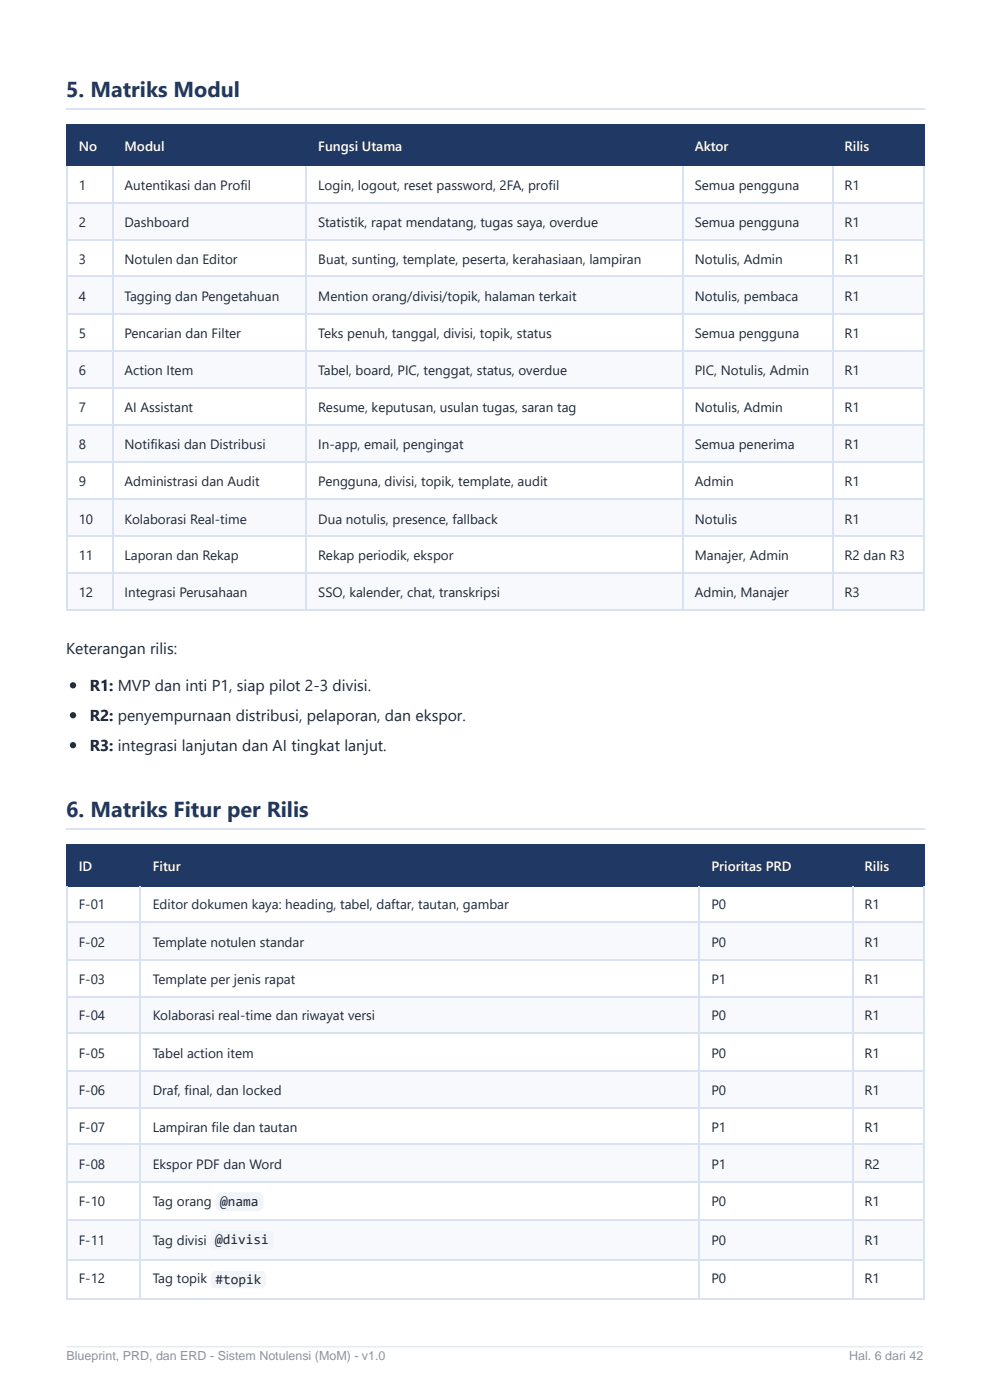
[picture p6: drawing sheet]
<svg xmlns="http://www.w3.org/2000/svg" width="210mm" height="297mm" viewBox="0 0 210 297" stroke-linecap="round" stroke-linejoin="round" font-family="sans-serif">
<defs><g id="words">
<g font-size="4.6" fill="#1f3864">
<text x="14" y="20.6">5. Matriks Modul</text>
<text x="14" y="173.3">6. Matriks Fitur per Rilis</text>
</g>
<text font-size="3.3" fill="#1f2937" x="14" y="138.6">Keterangan rilis:</text>
<g font-size="3.3" fill="#111827">
<text x="19" y="146.6">R1: MVP dan inti P1, siap pilot 2-3 divisi.</text>
<text x="19" y="152.9">R2: penyempurnaan distribusi, pelaporan, dan ekspor.</text>
<text x="19" y="159.3">R3: integrasi lanjutan dan AI tingkat lanjut.</text>
</g>
<g font-size="2.9" fill="#fff">
<text x="16.7" y="32">No</text>
<text x="26.4" y="32">Modul</text>
<text x="67.5" y="32">Fungsi Utama</text>
<text x="147.3" y="32">Aktor</text>
<text x="179.1" y="32">Rilis</text>
<text x="16.7" y="184.7">ID</text>
<text x="32.4" y="184.7">Fitur</text>
<text x="150.8" y="184.7">Prioritas PRD</text>
<text x="183.3" y="184.7">Rilis</text>
</g>
<g font-size="2.9" fill="#1f2937">
<text x="16.7" y="40.2">1</text>
<text x="26.4" y="40.2">Autentikasi dan Profil</text>
<text x="67.5" y="40.2">Login, logout, reset password, 2FA, profil</text>
<text x="147.3" y="40.2">Semua pengguna</text>
<text x="179.1" y="40.2">R1</text>
<text x="16.7" y="48.2">2</text>
<text x="26.4" y="48.2">Dashboard</text>
<text x="67.5" y="48.2">Statistik, rapat mendatang, tugas saya, overdue</text>
<text x="147.3" y="48.2">Semua pengguna</text>
<text x="179.1" y="48.2">R1</text>
<text x="16.7" y="56.1">3</text>
<text x="26.4" y="56.1">Notulen dan Editor</text>
<text x="67.5" y="56.1">Buat, sunting, template, peserta, kerahasiaan, lampiran</text>
<text x="147.3" y="56.1">Notulis, Admin</text>
<text x="179.1" y="56.1">R1</text>
<text x="16.7" y="63.8">4</text>
<text x="26.4" y="63.8">Tagging dan Pengetahuan</text>
<text x="67.5" y="63.8">Mention orang/divisi/topik, halaman terkait</text>
<text x="147.3" y="63.8">Notulis, pembaca</text>
<text x="179.1" y="63.8">R1</text>
<text x="16.7" y="71.7">5</text>
<text x="26.4" y="71.7">Pencarian dan Filter</text>
<text x="67.5" y="71.7">Teks penuh, tanggal, divisi, topik, status</text>
<text x="147.3" y="71.7">Semua pengguna</text>
<text x="179.1" y="71.7">R1</text>
<text x="16.7" y="79.6">6</text>
<text x="26.4" y="79.6">Action Item</text>
<text x="67.5" y="79.6">Tabel, board, PIC, tenggat, status, overdue</text>
<text x="147.3" y="79.6">PIC, Notulis, Admin</text>
<text x="179.1" y="79.6">R1</text>
<text x="16.7" y="87.3">7</text>
<text x="26.4" y="87.3">AI Assistant</text>
<text x="67.5" y="87.3">Resume, keputusan, usulan tugas, saran tag</text>
<text x="147.3" y="87.3">Notulis, Admin</text>
<text x="179.1" y="87.3">R1</text>
<text x="16.7" y="95.3">8</text>
<text x="26.4" y="95.3">Notifikasi dan Distribusi</text>
<text x="67.5" y="95.3">In-app, email, pengingat</text>
<text x="147.3" y="95.3">Semua penerima</text>
<text x="179.1" y="95.3">R1</text>
<text x="16.7" y="103.2">9</text>
<text x="26.4" y="103.2">Administrasi dan Audit</text>
<text x="67.5" y="103.2">Pengguna, divisi, topik, template, audit</text>
<text x="147.3" y="103.2">Admin</text>
<text x="179.1" y="103.2">R1</text>
<text x="16.7" y="111.1">10</text>
<text x="26.4" y="111.1">Kolaborasi Real-time</text>
<text x="67.5" y="111.1">Dua notulis, presence, fallback</text>
<text x="147.3" y="111.1">Notulis</text>
<text x="179.1" y="111.1">R1</text>
<text x="16.7" y="118.8">11</text>
<text x="26.4" y="118.8">Laporan dan Rekap</text>
<text x="67.5" y="118.8">Rekap periodik, ekspor</text>
<text x="147.3" y="118.8">Manajer, Admin</text>
<text x="179.1" y="118.8">R2 dan R3</text>
<text x="16.7" y="126.7">12</text>
<text x="26.4" y="126.7">Integrasi Perusahaan</text>
<text x="67.5" y="126.7">SSO, kalender, chat, transkripsi</text>
<text x="147.3" y="126.7">Admin, Manajer</text>
<text x="179.1" y="126.7">R3</text>
<text x="16.7" y="192.9">F-01</text>
<text x="32.4" y="192.9">Editor dokumen kaya: heading, tabel, daftar, tautan, gambar</text>
<text x="150.8" y="192.9">P0</text>
<text x="183.3" y="192.9">R1</text>
<text x="16.7" y="200.8">F-02</text>
<text x="32.4" y="200.8">Template notulen standar</text>
<text x="150.8" y="200.8">P0</text>
<text x="183.3" y="200.8">R1</text>
<text x="16.7" y="208.8">F-03</text>
<text x="32.4" y="208.8">Template per jenis rapat</text>
<text x="150.8" y="208.8">P1</text>
<text x="183.3" y="208.8">R1</text>
<text x="16.7" y="216.4">F-04</text>
<text x="32.4" y="216.4">Kolaborasi real-time dan riwayat versi</text>
<text x="150.8" y="216.4">P0</text>
<text x="183.3" y="216.4">R1</text>
<text x="16.7" y="224.4">F-05</text>
<text x="32.4" y="224.4">Tabel action item</text>
<text x="150.8" y="224.4">P0</text>
<text x="183.3" y="224.4">R1</text>
<text x="16.7" y="232.3">F-06</text>
<text x="32.4" y="232.3">Draf, final, dan locked</text>
<text x="150.8" y="232.3">P0</text>
<text x="183.3" y="232.3">R1</text>
<text x="16.7" y="240.2">F-07</text>
<text x="32.4" y="240.2">Lampiran file dan tautan</text>
<text x="150.8" y="240.2">P1</text>
<text x="183.3" y="240.2">R1</text>
<text x="16.7" y="247.9">F-08</text>
<text x="32.4" y="247.9">Ekspor PDF dan Word</text>
<text x="150.8" y="247.9">P1</text>
<text x="183.3" y="247.9">R2</text>
<text x="16.7" y="255.9">F-10</text>
<text x="32.4" y="255.9">Tag orang @nama</text>
<text x="150.8" y="255.9">P0</text>
<text x="183.3" y="255.9">R1</text>
<text x="16.7" y="264.1">F-11</text>
<text x="32.4" y="264.1">Tag divisi @divisi</text>
<text x="150.8" y="264.1">P0</text>
<text x="183.3" y="264.1">R1</text>
<text x="16.7" y="272.3">F-12</text>
<text x="32.4" y="272.3">Tag topik #topik</text>
<text x="150.8" y="272.3">P0</text>
<text x="183.3" y="272.3">R1</text>
</g>
<g font-size="2.6" fill="#8c949e">
<text x="14.1" y="288.5">Blueprint, PRD, dan ERD - Sistem Notulensi (MoM) - v1.0</text>
<text x="180" y="288.5">Hal. 6 dari 42</text>
</g>
</g></defs>
<path d="M14 23.2h182.1" fill="none" stroke="#dbe3f0" stroke-width=".26"/>
<g fill="#1f3864">
<path d="M14.3 26.5h9.5v8.7h-9.5z"/>
<path d="M23.8 26.5h41.3v8.7h-41.3z"/>
<path d="M65.1 26.5h79.6v8.7h-79.6z"/>
<path d="M144.7 26.5h31.8v8.7h-31.8z"/>
<path d="M176.5 26.5h19.6v8.7h-19.6z"/>
</g>
<g fill="#f7f9fc">
<path d="M14.3 43.1h9.5v7.7h-9.5z"/>
<path d="M23.8 43.1h41.3v7.7h-41.3z"/>
<path d="M65.1 43.1h79.6v7.7h-79.6z"/>
<path d="M144.7 43.1h31.8v7.7h-31.8z"/>
<path d="M176.5 43.1h19.6v7.7h-19.6z"/>
<path d="M14.3 58.7h9.5v8h-9.5z"/>
<path d="M23.8 58.7h41.3v8h-41.3z"/>
<path d="M65.1 58.7h79.6v8h-79.6z"/>
<path d="M144.7 58.7h31.8v8h-31.8z"/>
<path d="M176.5 58.7h19.6v8h-19.6z"/>
<path d="M14.3 74.3h9.5v8h-9.5z"/>
<path d="M23.8 74.3h41.3v8h-41.3z"/>
<path d="M65.1 74.3h79.6v8h-79.6z"/>
<path d="M144.7 74.3h31.8v8h-31.8z"/>
<path d="M176.5 74.3h19.6v8h-19.6z"/>
<path d="M14.3 90.2h9.5v8h-9.5z"/>
<path d="M23.8 90.2h41.3v8h-41.3z"/>
<path d="M65.1 90.2h79.6v8h-79.6z"/>
<path d="M144.7 90.2h31.8v8h-31.8z"/>
<path d="M176.5 90.2h19.6v8h-19.6z"/>
<path d="M14.3 105.8h9.5v8h-9.5z"/>
<path d="M23.8 105.8h41.3v8h-41.3z"/>
<path d="M65.1 105.8h79.6v8h-79.6z"/>
<path d="M144.7 105.8h31.8v8h-31.8z"/>
<path d="M176.5 105.8h19.6v8h-19.6z"/>
<path d="M14.3 121.7h9.5v7.7h-9.5z"/>
<path d="M23.8 121.7h41.3v7.7h-41.3z"/>
<path d="M65.1 121.7h79.6v7.7h-79.6z"/>
<path d="M144.7 121.7h31.8v7.7h-31.8z"/>
<path d="M176.5 121.7h19.6v7.7h-19.6z"/>
</g>
<path d="M14 26.6h182.1M14 35.1h182.1M14.2 26.5v8.7M23.9 26.5v8.7M65 26.5v8.7M144.9 26.5v8.7M176.6 26.5v8.7M195.9 26.5v8.7" fill="none" stroke="#1f3864" stroke-width=".26"/>
<g fill="none" stroke="#d9e2f3" stroke-width=".26">
<path d="M14.2 35.2v94.4M23.9 35.2v94.4M65 35.2v94.4M144.9 35.2v94.4M176.6 35.2v94.4M195.9 35.2v94.4M14 43h182.1M14 50.9h182.1M14 58.6h182.1M14 66.5h182.1M14 74.5h182.1M14 82.4h182.1"/>
<path d="M14 90.1h182.1M14 98h182.1M14 106h182.1M14 113.6h182.1M14 121.6h182.1M14 129.5h182.1"/>
</g>
<path d="M14 175.8h182.1" fill="none" stroke="#dbe3f0" stroke-width=".26"/>
<g fill="#1f3864">
<path d="M14.3 179.1h15.6v8.8h-15.6z"/>
<path d="M29.9 179.1h118.3v8.8h-118.3z"/>
<path d="M148.2 179.1h32.5v8.8h-32.5z"/>
<path d="M180.7 179.1h15.4v8.8h-15.4z"/>
</g>
<g fill="#f7f9fc">
<path d="M14.3 195.8h15.6v7.7h-15.6z"/>
<path d="M29.9 195.8h118.3v7.7h-118.3z"/>
<path d="M148.2 195.8h32.5v7.7h-32.5z"/>
<path d="M180.7 195.8h15.4v7.7h-15.4z"/>
<path d="M14.3 211.4h15.6v7.9h-15.6z"/>
<path d="M29.9 211.4h118.3v7.9h-118.3z"/>
<path d="M148.2 211.4h32.5v7.9h-32.5z"/>
<path d="M180.7 211.4h15.4v7.9h-15.4z"/>
<path d="M14.3 227.3h15.6v7.7h-15.6z"/>
<path d="M29.9 227.3h118.3v7.7h-118.3z"/>
<path d="M148.2 227.3h32.5v7.7h-32.5z"/>
<path d="M180.7 227.3h15.4v7.7h-15.4z"/>
<path d="M14.3 242.9h15.6v7.9h-15.6z"/>
<path d="M29.9 242.9h118.3v7.9h-118.3z"/>
<path d="M148.2 242.9h32.5v7.9h-32.5z"/>
<path d="M180.7 242.9h15.4v7.9h-15.4z"/>
<path d="M14.3 259h15.6v8.2h-15.6z"/>
<path d="M29.9 259h118.3v8.2h-118.3z"/>
<path d="M148.2 259h32.5v8.2h-32.5z"/>
<path d="M180.7 259h15.4v8.2h-15.4z"/>
</g>
<path d="M14 179.3h182.1M14.2 179.1v9M29.8 179.1v9M148.3 179.1v9M180.8 179.1v9M195.9 179.1v9M14 188h182.1" fill="none" stroke="#1f3864" stroke-width=".26"/>
<g fill="none" stroke="#d9e2f3" stroke-width=".26">
<path d="M14 195.7h182.1M14.2 188.1v87.3M29.8 188.1v87.3M148.3 188.1v87.3M180.8 188.1v87.3M195.9 188.1v87.3M14 203.6h182.1M14 211.5h182.1M14 219.2h182.1M14 227.1h182.1M14 235.1h182.1M14 242.8h182.1"/>
<path d="M14 250.7h182.1M14 258.9h182.1M14 267.4h182.1M14 275.6h182.1"/>
</g>
<g fill="#1f2937">
<circle cx="15.5" cy="145.4" r=".66"/>
<circle cx="15.5" cy="151.7" r=".66"/>
<circle cx="15.5" cy="158.1" r=".66"/>
</g>
<g fill="#f1f5f9">
<path d="M46.1 253.2l.7-.3h8a1 1 0 0 1 1 1v2a1 1 0 0 1-1 1h-8a1 1 0 0 1-1-1v-2.2z"/>
<path d="M45 261.4l.7-.3h11.2a1 1 0 0 1 1 1v2a1 1 0 0 1-1 1h-11.2a1 1 0 0 1-1-1v-2.2z"/>
<path d="M45 269.9l.7-.3h9.7a1 1 0 0 1 1 1v1.7a1 1 0 0 1-1 1h-9.7a1 1 0 0 1-1-1v-1.9z"/>
</g>
<path d="M14.1 285.7h181.7" fill="none" stroke="#dbe3ed" stroke-width=".21"/>
<use href="#words"/>
</svg>
